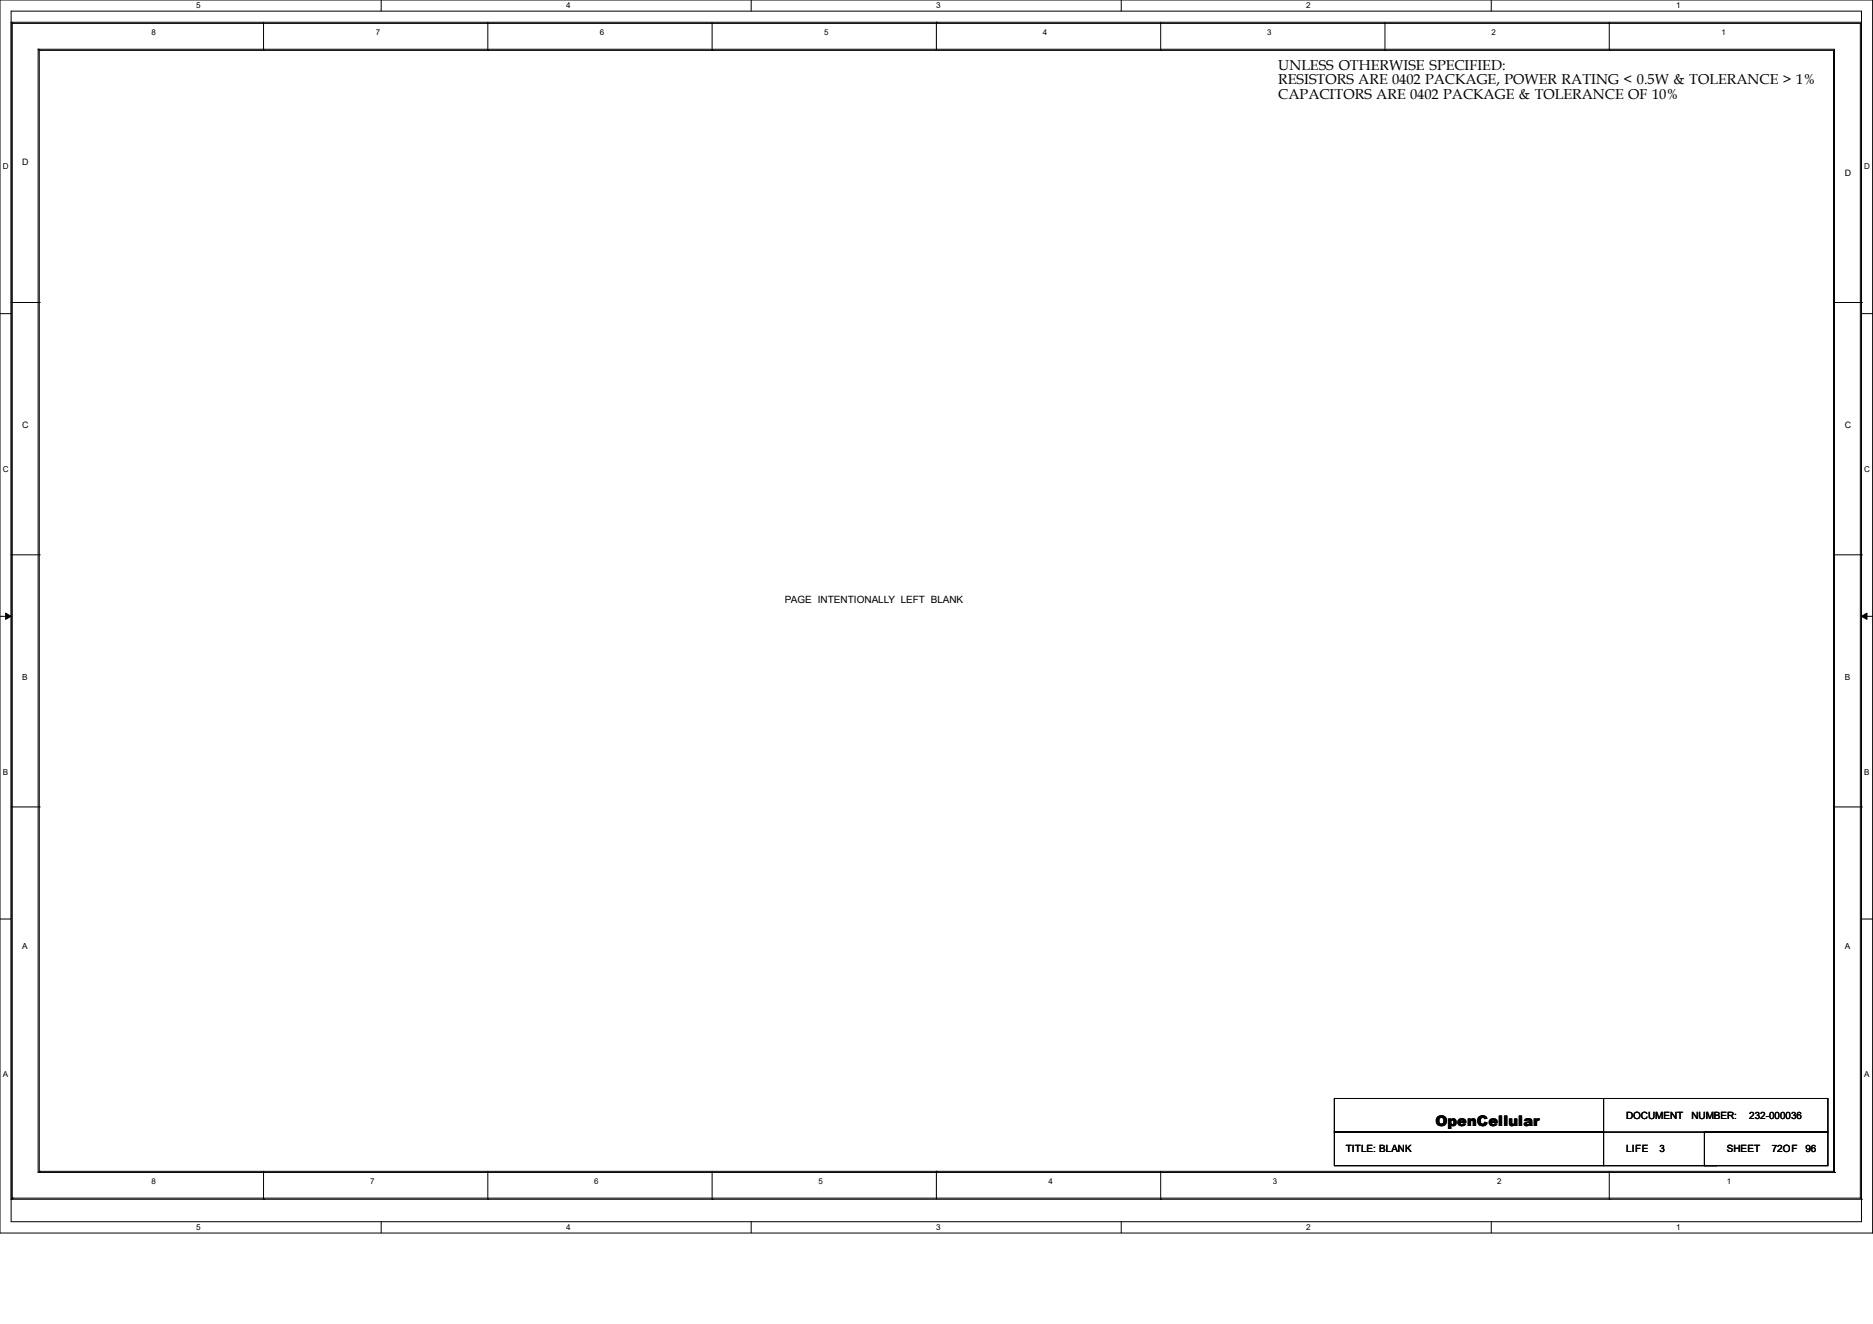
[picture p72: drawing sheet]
<svg xmlns="http://www.w3.org/2000/svg" width="420mm" height="297mm" viewBox="0 0 420 297" stroke-linecap="round" stroke-linejoin="round" font-family="sans-serif">
<defs><g id="words">
<text font-size="3.3" x="321.9" y="252.5">OpenCellular</text>
<g font-size="3.2">
<text x="286.6" y="15.7">UNLESS OTHERWISE SPECIFIED:</text>
<text x="286.6" y="18.9">RESISTORS ARE 0402 PACKAGE, POWER RATING &lt; 0.5W &amp; TOLERANCE &gt; 1%</text>
<text x="286.6" y="22.1">CAPACITORS ARE 0402 PACKAGE &amp; TOLERANCE OF 10%</text>
</g>
<g font-size="2.2">
<text x="176" y="135.3">PAGE INTENTIONALLY LEFT BLANK</text>
<text x="364.6" y="251">DOCUMENT</text>
<text x="379.3" y="251">NUMBER:</text>
<text x="392.3" y="251">232-000036</text>
<text x="301.8" y="258.5">TITLE: BLANK</text>
<text x="364.6" y="258.5">LIFE</text>
<text x="372.1" y="258.5">3</text>
<text x="387.2" y="258.5">SHEET</text>
<text x="397.3" y="258.5">72OF</text>
<text x="404.8" y="258.5">96</text>
</g>
<g font-size="2">
<text x="5" y="37">D</text>
<text x="413.6" y="39.5">D</text>
<text x="5" y="96.1">C</text>
<text x="413.6" y="96.1">C</text>
</g>
<g font-size="1.9">
<text x="5" y="152.6">B</text>
<text x="413.6" y="152.6">B</text>
<text x="5" y="212.9">A</text>
<text x="413.6" y="212.9">A</text>
</g>
<g font-size="1.8">
<text x="44" y="1.9">5</text>
<text x="127" y="1.9">4</text>
<text x="209.9" y="1.9">3</text>
<text x="292.9" y="1.9">2</text>
<text x="375.9" y="1.9">1</text>
<text x="34" y="7.9">8</text>
<text x="84.2" y="7.9">7</text>
<text x="134.5" y="7.9">6</text>
<text x="184.8" y="7.9">5</text>
<text x="233.8" y="7.9">4</text>
<text x="284.1" y="7.9">3</text>
<text x="334.4" y="7.9">2</text>
<text x="386" y="7.9">1</text>
<text x=".6" y="38">D</text>
<text x="418" y="38">D</text>
<text x=".6" y="105.9">C</text>
<text x="418" y="105.9">C</text>
<text x=".6" y="173.8">B</text>
<text x="418" y="173.8">B</text>
<text x=".6" y="241.7">A</text>
<text x="418" y="241.7">A</text>
<text x="34" y="265.6">8</text>
<text x="83" y="265.6">7</text>
<text x="133.3" y="265.6">6</text>
<text x="183.6" y="265.6">5</text>
<text x="235.1" y="265.6">4</text>
<text x="285.4" y="265.6">3</text>
<text x="335.7" y="265.6">2</text>
<text x="387.2" y="265.6">1</text>
<text x="44" y="275.9">5</text>
<text x="127" y="275.9">4</text>
<text x="209.9" y="275.9">3</text>
<text x="292.9" y="275.9">2</text>
<text x="375.9" y="275.9">1</text>
</g>
</g></defs>
<path d="M0 0h419.9v276.6h-419.9zM2.5 2.5h414.9v271.6h-414.9z" fill="none" stroke="#000" stroke-width=".22"/>
<g fill="#fff">
<path d="M44 .3h1v1.9h-1z"/>
<path d="M44 274.3h1v2h-1z"/>
</g>
<path d="M85.5 0v2.5M85.5 274.1v2.5" fill="none" stroke="#000" stroke-width=".22"/>
<g fill="#fff">
<path d="M127 .3h.9v1.9h-.9z"/>
<path d="M127 274.3h.9v2h-.9z"/>
</g>
<path d="M168.4 0v2.5M168.4 274.1v2.5" fill="none" stroke="#000" stroke-width=".22"/>
<g fill="#fff">
<path d="M209.9 .3h1v1.9h-1z"/>
<path d="M209.9 274.3h1v2h-1z"/>
</g>
<path d="M251.4 0v2.5M251.4 274.1v2.5" fill="none" stroke="#000" stroke-width=".22"/>
<g fill="#fff">
<path d="M292.9 .3h1v1.9h-1z"/>
<path d="M292.9 274.3h1v2h-1z"/>
</g>
<path d="M334.4 0v2.5M334.4 274.1v2.5" fill="none" stroke="#000" stroke-width=".22"/>
<g fill="#fff">
<path d="M375.9 .3h1v1.9h-1z"/>
<path d="M375.9 274.3h1v2h-1z"/>
<path d="M.6 36.4h1.3v2h-1.3z"/>
<path d="M418 36.4h1.3v2h-1.3z"/>
<path d="M.6 104.3h1.3v2h-1.3z"/>
<path d="M418 104.3h1.3v2h-1.3z"/>
</g>
<path d="M0 70.4h2.5M417.4 70.4h2.5" fill="none" stroke="#000" stroke-width=".22"/>
<g fill="#fff">
<path d="M.6 172.2h1.2v2h-1.2z"/>
<path d="M418 172.2h1.2v2h-1.2z"/>
</g>
<path d="M0 138.3h2.5M417.4 138.3h2.5" fill="none" stroke="#000" stroke-width=".22"/>
<path d="M1.3 137.5l1.2 .8-1.2 .6zM417.4 138.3l1.2-.8v1.4z" fill="#000" stroke="#000" stroke-width=".22"/>
<g fill="#fff">
<path d="M.6 240.1h1.2v2h-1.2z"/>
<path d="M418 240.1h1.2v2h-1.2z"/>
</g>
<g fill="none" stroke="#000" stroke-width=".22">
<path d="M2.5 5h.1M2.5 5h414.9v264M2.5 5v264M2.8 5.2h.1M2.8 5.2v263.6M2.8 5.2h414.4v263.6M8.6 11h.1M8.6 11v252M8.6 11h402.8v252M8.8 11.3h.1M8.8 11.3h402.3v251.5M8.8 11.3v251.5"/>
<path d="M59.1 11.3h.1M59.1 5v6.3M109.4 11.3h.1M109.4 5v6.3M159.7 11.3h.1M159.7 5v6.3M210 5h.1M210 5v6.3M260.3 11.3h.1M260.3 5v6.3M310.6 11.3h.1M310.6 5v6.3"/>
<path d="M360.8 11.3h.1M360.8 5v6.3M2.5 67.9h6.3M8.8 67.9h.1M411.1 67.9h6.3M417.4 67.9h.1M2.5 124.5h6.3M8.8 124.5h.1M411.1 124.5h6.3M417.4 124.5h.1M2.5 181h6.3M8.8 181h.1"/>
<path d="M411.1 181h6.3M417.4 181h.1M0 206.2h2.5M417.4 206.2h2.5M299.2 246.4h110.7v7.6h-110.7zM299.2 254h60.4v7.5h-60.4zM359.6 246.4h.1M359.6 246.4v7.6M382.2 254h27.7v7.5h-27.7zM2.5 269h.1M2.5 269h414.9M2.8 268.8h.1"/>
<path d="M2.8 268.8h414.4M8.6 263h.1M8.6 263h402.8M8.8 262.8h.1M8.8 262.8h402.3M59.1 269h.1M59.1 262.8v6.2M109.4 269h.1M109.4 262.8v6.2M159.7 269h.1M159.7 262.8v6.2M210 262.8h.1"/>
<path d="M210 262.8v6.2M260.3 269h.1M260.3 262.8v6.2M359.6 261.5h25.1M360.8 269h.1M360.8 262.8v6.2M384.7 261.5h.1M411.1 262.8h.1M411.4 263h.1M417.2 268.8h.1M417.4 269h.1"/>
</g>
<use href="#words"/>
</svg>
